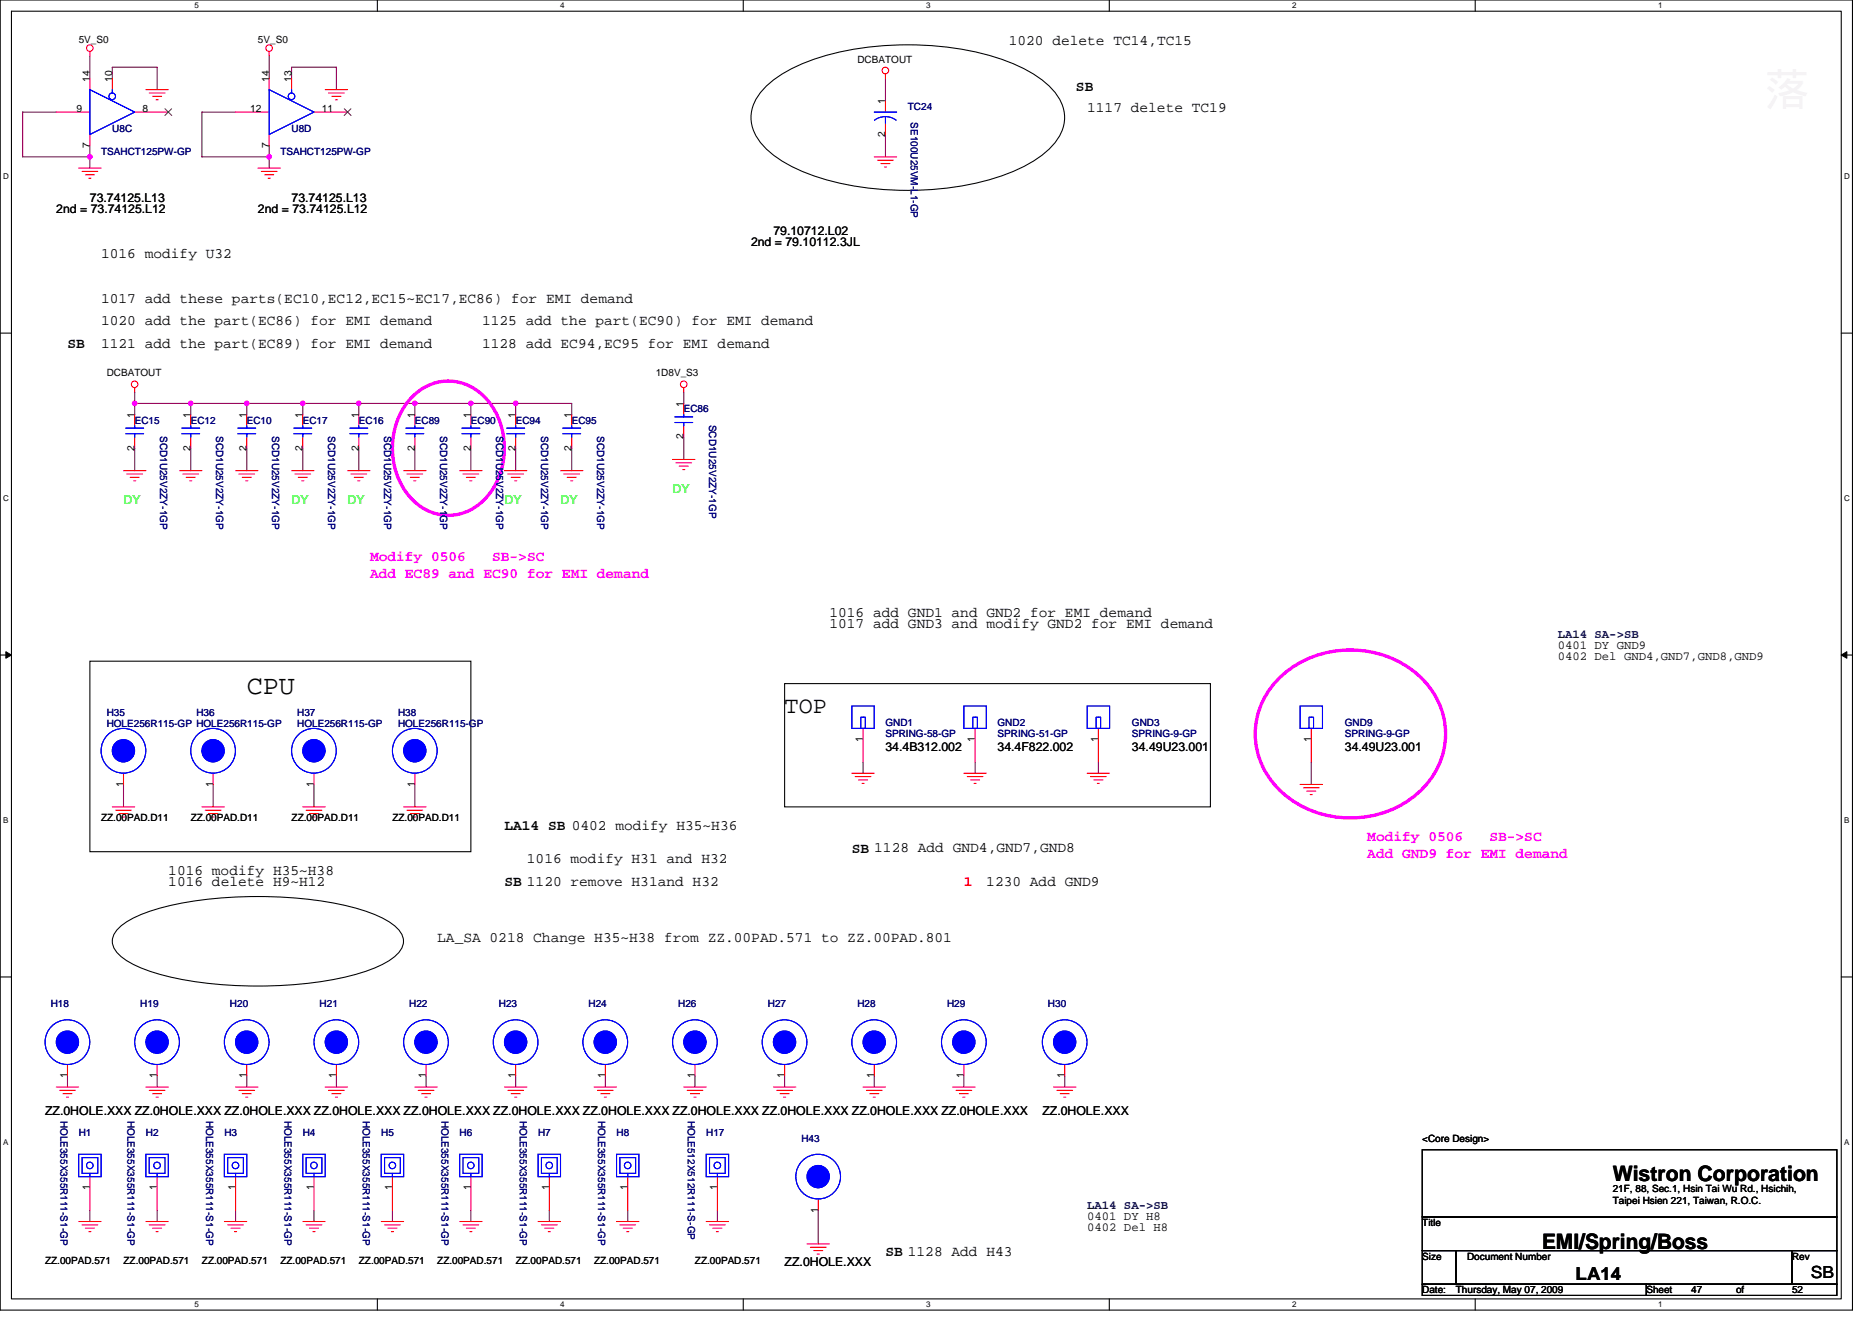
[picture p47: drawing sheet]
<svg xmlns="http://www.w3.org/2000/svg" width="297mm" height="210mm" viewBox="0 0 297 210" stroke-linecap="round" stroke-linejoin="round" font-family="sans-serif">
<defs><g id="words">
<text font-size="4.3" x="39.2" y="110.1">CPU</text>
<text font-size="3.7" x="124.5" y="113.2">TOP</text>
<g font-size="3.4">
<text x="255.9" y="187.3">Wistron Corporation</text>
<text x="244.7" y="198.2">EMI/Spring/Boss</text>
</g>
<text font-size="2.8" x="250" y="203">LA14</text>
<text font-size="2.6" x="287.4" y="202.8">SB</text>
<g font-size="2.3">
<text x="160.1" y="7.2">1020 delete TC14,TC15</text>
<text x="170.7" y="14.4">SB</text>
<text x="172.5" y="17.8">1117 delete TC19</text>
<text x="16" y="41">1016 modify U32</text>
<text x="16" y="48.1">1017 add these parts(EC10,EC12,EC15~EC17,EC86) for EMI demand</text>
<text x="16" y="51.6">1020 add the part(EC86) for EMI demand</text>
<text x="76.5" y="51.6">1125 add the part(EC90) for EMI demand</text>
<text x="10.7" y="55.3">SB</text>
<text x="16" y="55.2">1121 add the part(EC89) for EMI demand</text>
<text x="76.5" y="55.2">1128 add EC94,EC95 for EMI demand</text>
<text x="131.6" y="97.9">1016 add GND1 and GND2 for EMI demand</text>
<text x="131.6" y="99.6">1017 add GND3 and modify GND2 for EMI demand</text>
<text x="80" y="131.7">LA14 SB 0402 modify H35~H36</text>
<text x="83.6" y="137">1016 modify H31 and H32</text>
<text x="135.2" y="135.3">SB 1128 Add GND4,GND7,GND8</text>
<text x="26.7" y="138.7">1016 modify H35~H38</text>
<text x="26.7" y="140.5">1016 delete H9~H12</text>
<text x="80" y="140.6">SB 1120 remove H31and H32</text>
<text x="156.5" y="140.5">1230 Add GND9</text>
<text x="69.4" y="149.4">LA_SA 0218 Change H35~H38 from ZZ.00PAD.571 to ZZ.00PAD.801</text>
<text x="140.5" y="199.3">SB 1128 Add H43</text>
</g>
<g font-size="2.3" fill="#f0f">
<text x="58.7" y="89">Modify 0506</text>
<text x="78.1" y="89">SB-&gt;SC</text>
<text x="58.7" y="91.7">Add EC89 and EC90 for EMI demand</text>
<text x="217" y="133.5">Modify 0506</text>
<text x="217" y="136.1">Add GND9 for EMI demand</text>
<text x="236.3" y="133.5">SB-&gt;SC</text>
</g>
<text font-size="2.3" fill="#f00" x="152.9" y="140.6">1</text>
<g font-size="1.9">
<text x="8.9" y="33.8">2nd = 73.74125.L12</text>
<text x="14.3" y="32">73.74125.L13</text>
<text x="40.9" y="33.8">2nd = 73.74125.L12</text>
<text x="46.3" y="32">73.74125.L13</text>
<text x="119.2" y="39.1">2nd = 79.10112.3JL</text>
<text x="122.7" y="37.3">79.10712.L02</text>
<text x="247.2" y="102.9">0401 DY GND9</text>
<text x="247.2" y="104.7">0402 Del GND4,GND7,GND8,GND9</text>
<text x="140.5" y="119.1">34.4B312.002</text>
<text x="158.3" y="119.1">34.4F822.002</text>
<text x="179.6" y="119.1">34.49U23.001</text>
<text x="213.4" y="119.1">34.49U23.001</text>
<text x="7.2" y="176.9">ZZ.0HOLE.XXX ZZ.0HOLE.XXX ZZ.0HOLE.XXX ZZ.0HOLE.XXX ZZ.0HOLE.XXX ZZ.0HOLE.XXX ZZ.0HOLE.XXX ZZ.0HOLE.XXX ZZ.0HOLE.XXX ZZ.0HOLE.XXX ZZ.0HOLE.XXX</text>
<text x="165.4" y="176.9">ZZ.0HOLE.XXX</text>
<text x="172.5" y="193.6">0401 DY H8</text>
<text x="172.5" y="195.4">0402 Del H8</text>
<text x="124.5" y="200.9">ZZ.0HOLE.XXX</text>
</g>
<g font-size="1.9" fill="#0f0">
<text x="19.6" y="80">DY</text>
<text x="46.3" y="80">DY</text>
<text x="55.2" y="80">DY</text>
<text x="80" y="80">DY</text>
<text x="88.9" y="80">DY</text>
<text x="106.7" y="78.2">DY</text>
</g>
<g font-size="1.9" fill="#000040">
<text x="247.2" y="101.2">LA14 SA-&gt;SB</text>
<text x="172.5" y="191.9">LA14 SA-&gt;SB</text>
</g>
<g font-size="1.6">
<text x="12.5" y="6.8">5V_S0</text>
<text x="40.9" y="6.8">5V_S0</text>
<text x="136.1" y="9.9">DCBATOUT</text>
<text x="12.1" y="17.8">9</text>
<text x="14.2" y="13" transform="rotate(-90 14.2 13)">14</text>
<text x="17.8" y="13" transform="rotate(-90 17.8 13)">10</text>
<text x="22.6" y="17.8">8</text>
<text x="39.7" y="17.8">12</text>
<text x="42.7" y="13" transform="rotate(-90 42.7 13)">14</text>
<text x="46.2" y="13" transform="rotate(-90 46.2 13)">13</text>
<text x="51.1" y="17.8">11</text>
<text x="140.5" y="16.5" transform="rotate(-90 140.5 16.5)">1</text>
<text x="14.2" y="23.5" transform="rotate(-90 14.2 23.5)">7</text>
<text x="42.7" y="23.5" transform="rotate(-90 42.7 23.5)">7</text>
<text x="140.5" y="21.7" transform="rotate(-90 140.5 21.7)">2</text>
<text x="16.9" y="59.7">DCBATOUT</text>
<text x="104.1" y="59.7">1D8V_S3</text>
<text x="108.5" y="64.5" transform="rotate(-90 108.5 64.5)">1</text>
<text x="21.4" y="71.5" transform="rotate(-90 21.4 71.5)">2</text>
<text x="21.4" y="66.3" transform="rotate(-90 21.4 66.3)">1</text>
<text x="30.2" y="71.5" transform="rotate(-90 30.2 71.5)">2</text>
<text x="30.2" y="66.3" transform="rotate(-90 30.2 66.3)">1</text>
<text x="39.1" y="71.5" transform="rotate(-90 39.1 71.5)">2</text>
<text x="39.1" y="66.3" transform="rotate(-90 39.1 66.3)">1</text>
<text x="48" y="71.5" transform="rotate(-90 48 71.5)">2</text>
<text x="48" y="66.3" transform="rotate(-90 48 66.3)">1</text>
<text x="56.9" y="71.5" transform="rotate(-90 56.9 71.5)">2</text>
<text x="56.9" y="66.3" transform="rotate(-90 56.9 66.3)">1</text>
<text x="65.8" y="71.5" transform="rotate(-90 65.8 71.5)">2</text>
<text x="65.8" y="66.3" transform="rotate(-90 65.8 66.3)">1</text>
<text x="74.7" y="71.5" transform="rotate(-90 74.7 71.5)">2</text>
<text x="74.7" y="66.3" transform="rotate(-90 74.7 66.3)">1</text>
<text x="81.8" y="71.5" transform="rotate(-90 81.8 71.5)">2</text>
<text x="81.8" y="66.3" transform="rotate(-90 81.8 66.3)">1</text>
<text x="90.7" y="71.5" transform="rotate(-90 90.7 71.5)">2</text>
<text x="90.7" y="66.3" transform="rotate(-90 90.7 66.3)">1</text>
<text x="108.5" y="69.7" transform="rotate(-90 108.5 69.7)">2</text>
<text x="136.9" y="117.7" transform="rotate(-90 136.9 117.7)">1</text>
<text x="154.7" y="117.7" transform="rotate(-90 154.7 117.7)">1</text>
<text x="174.3" y="117.7" transform="rotate(-90 174.3 117.7)">1</text>
<text x="208" y="117.7" transform="rotate(-90 208 117.7)">1</text>
<text x="19.6" y="124.8" transform="rotate(-90 19.6 124.8)">1</text>
<text x="33.8" y="124.8" transform="rotate(-90 33.8 124.8)">1</text>
<text x="49.8" y="124.8" transform="rotate(-90 49.8 124.8)">1</text>
<text x="65.8" y="124.8" transform="rotate(-90 65.8 124.8)">1</text>
<text x="16" y="130.3">ZZ.00PAD.D11</text>
<text x="30.3" y="130.3">ZZ.00PAD.D11</text>
<text x="46.3" y="130.3">ZZ.00PAD.D11</text>
<text x="62.3" y="130.3">ZZ.00PAD.D11</text>
<text x="10.7" y="171.1" transform="rotate(-90 10.7 171.1)">1</text>
<text x="24.9" y="171.1" transform="rotate(-90 24.9 171.1)">1</text>
<text x="39.1" y="171.1" transform="rotate(-90 39.1 171.1)">1</text>
<text x="53.4" y="171.1" transform="rotate(-90 53.4 171.1)">1</text>
<text x="67.6" y="171.1" transform="rotate(-90 67.6 171.1)">1</text>
<text x="81.8" y="171.1" transform="rotate(-90 81.8 171.1)">1</text>
<text x="96" y="171.1" transform="rotate(-90 96 171.1)">1</text>
<text x="110.3" y="171.1" transform="rotate(-90 110.3 171.1)">1</text>
<text x="124.5" y="171.1" transform="rotate(-90 124.5 171.1)">1</text>
<text x="138.7" y="171.1" transform="rotate(-90 138.7 171.1)">1</text>
<text x="152.9" y="171.1" transform="rotate(-90 152.9 171.1)">1</text>
<text x="168.9" y="171.1" transform="rotate(-90 168.9 171.1)">1</text>
<text x="225.7" y="181.2">&lt;Core Design&gt;</text>
<text x="14.2" y="188.8" transform="rotate(-90 14.2 188.8)">1</text>
<text x="24.9" y="188.8" transform="rotate(-90 24.9 188.8)">1</text>
<text x="37.4" y="188.8" transform="rotate(-90 37.4 188.8)">1</text>
<text x="49.8" y="188.8" transform="rotate(-90 49.8 188.8)">1</text>
<text x="62.2" y="188.8" transform="rotate(-90 62.2 188.8)">1</text>
<text x="74.7" y="188.8" transform="rotate(-90 74.7 188.8)">1</text>
<text x="87.1" y="188.8" transform="rotate(-90 87.1 188.8)">1</text>
<text x="99.6" y="188.8" transform="rotate(-90 99.6 188.8)">1</text>
<text x="113.8" y="188.8" transform="rotate(-90 113.8 188.8)">1</text>
<text x="255.9" y="189.2">21F, 88, Sec.1, Hsin Tai Wu Rd., Hsichih,</text>
<text x="255.9" y="191">Taipei Hsien 221, Taiwan, R.O.C.</text>
<text x="129.8" y="192.4" transform="rotate(-90 129.8 192.4)">1</text>
<text x="225.7" y="194.5">Title</text>
<text x="7.2" y="200.6">ZZ.00PAD.571</text>
<text x="19.6" y="200.6">ZZ.00PAD.571</text>
<text x="32" y="200.6">ZZ.00PAD.571</text>
<text x="44.5" y="200.6">ZZ.00PAD.571</text>
<text x="56.9" y="200.6">ZZ.00PAD.571</text>
<text x="69.4" y="200.6">ZZ.00PAD.571</text>
<text x="81.8" y="200.6">ZZ.00PAD.571</text>
<text x="94.3" y="200.6">ZZ.00PAD.571</text>
<text x="110.3" y="200.6">ZZ.00PAD.571</text>
<text x="225.7" y="199.8">Size</text>
<text x="232.8" y="199.8">Document Number</text>
<text x="284.3" y="199.8">Rev</text>
<text x="225.7" y="205.2">Date:</text>
<text x="231" y="205.2">Thursday, May 07, 2009</text>
<text x="261.2" y="205.2">Sheet</text>
<text x="268.3" y="205.2">47</text>
<text x="275.5" y="205.2">of</text>
<text x="284.3" y="205.2">52</text>
</g>
<g font-size="1.6" fill="#000080">
<text x="144.1" y="17.4">TC24</text>
<text x="17.8" y="21">U8C</text>
<text x="46.3" y="21">U8D</text>
<text x="144.5" y="19.4" transform="rotate(90 144.5 19.4)">SE100U25VM-L1-GP</text>
<text x="16" y="24.5">TSAHCT125PW-GP</text>
<text x="44.5" y="24.5">TSAHCT125PW-GP</text>
<text x="108.5" y="65.4">EC86</text>
<text x="21.4" y="67.2">EC15</text>
<text x="25.4" y="69.2" transform="rotate(90 25.4 69.2)">SCD1U25V2ZY-1GP</text>
<text x="30.3" y="67.2">EC12</text>
<text x="34.3" y="69.2" transform="rotate(90 34.3 69.2)">SCD1U25V2ZY-1GP</text>
<text x="39.2" y="67.2">EC10</text>
<text x="43.2" y="69.2" transform="rotate(90 43.2 69.2)">SCD1U25V2ZY-1GP</text>
<text x="48" y="67.2">EC17</text>
<text x="52.1" y="69.2" transform="rotate(90 52.1 69.2)">SCD1U25V2ZY-1GP</text>
<text x="56.9" y="67.2">EC16</text>
<text x="61" y="69.2" transform="rotate(90 61 69.2)">SCD1U25V2ZY-1GP</text>
<text x="65.8" y="67.2">EC89</text>
<text x="69.8" y="69.2" transform="rotate(90 69.8 69.2)">SCD1U25V2ZY-1GP</text>
<text x="74.7" y="67.2">EC90</text>
<text x="78.7" y="69.2" transform="rotate(90 78.7 69.2)">SCD1U25V2ZY-1GP</text>
<text x="81.8" y="67.2">EC94</text>
<text x="85.8" y="69.2" transform="rotate(90 85.8 69.2)">SCD1U25V2ZY-1GP</text>
<text x="90.7" y="67.2">EC95</text>
<text x="94.7" y="69.2" transform="rotate(90 94.7 69.2)">SCD1U25V2ZY-1GP</text>
<text x="112.5" y="67.4" transform="rotate(90 112.5 67.4)">SCD1U25V2ZY-1GP</text>
<text x="16.9" y="113.6">H35</text>
<text x="31.2" y="113.6">H36</text>
<text x="47.2" y="113.6">H37</text>
<text x="63.2" y="113.6">H38</text>
<text x="16.9" y="115.4">HOLE256R115-GP HOLE256R115-GP</text>
<text x="47.2" y="115.4">HOLE256R115-GP</text>
<text x="63.2" y="115.4">HOLE256R115-GP</text>
<text x="140.5" y="115.2">GND1</text>
<text x="140.5" y="117">SPRING-58-GP</text>
<text x="158.3" y="115.2">GND2</text>
<text x="158.3" y="117">SPRING-51-GP</text>
<text x="179.6" y="115.2">GND3</text>
<text x="179.6" y="117">SPRING-9-GP</text>
<text x="213.4" y="115.2">GND9</text>
<text x="213.4" y="117">SPRING-9-GP</text>
<text x="8" y="159.8">H18</text>
<text x="22.3" y="159.8">H19</text>
<text x="36.5" y="159.8">H20</text>
<text x="50.7" y="159.8">H21</text>
<text x="64.9" y="159.8">H22</text>
<text x="79.2" y="159.8">H23</text>
<text x="93.4" y="159.8">H24</text>
<text x="107.6" y="159.8">H26</text>
<text x="121.8" y="159.8">H27</text>
<text x="136.1" y="159.8">H28</text>
<text x="150.3" y="159.8">H29</text>
<text x="166.3" y="159.8">H30</text>
<text x="9.6" y="177.8" transform="rotate(90 9.6 177.8)">HOLE355X355R111-S1-GP</text>
<text x="20.3" y="177.8" transform="rotate(90 20.3 177.8)">HOLE355X355R111-S1-GP</text>
<text x="32.7" y="177.8" transform="rotate(90 32.7 177.8)">HOLE355X355R111-S1-GP</text>
<text x="45.1" y="177.8" transform="rotate(90 45.1 177.8)">HOLE355X355R111-S1-GP</text>
<text x="57.6" y="177.8" transform="rotate(90 57.6 177.8)">HOLE355X355R111-S1-GP</text>
<text x="70" y="177.8" transform="rotate(90 70 177.8)">HOLE355X355R111-S1-GP</text>
<text x="82.5" y="177.8" transform="rotate(90 82.5 177.8)">HOLE355X355R111-S1-GP</text>
<text x="94.9" y="177.8" transform="rotate(90 94.9 177.8)">HOLE355X355R111-S1-GP</text>
<text x="109.2" y="177.8" transform="rotate(90 109.2 177.8)">HOLE512X512R111-S-GP</text>
<text x="12.5" y="180.3">H1</text>
<text x="23.2" y="180.3">H2</text>
<text x="35.6" y="180.3">H3</text>
<text x="48" y="180.3">H4</text>
<text x="60.5" y="180.3">H5</text>
<text x="72.9" y="180.3">H6</text>
<text x="85.4" y="180.3">H7</text>
<text x="97.8" y="180.3">H8</text>
<text x="112.1" y="180.3">H17</text>
<text x="127.2" y="181.2">H43</text>
</g>
<g font-size="1.3">
<text x="30.8" y="1.3">5</text>
<text x="88.9" y="1.3">4</text>
<text x="147" y="1.3">3</text>
<text x="205" y="1.3">2</text>
<text x="263.1" y="1.3">1</text>
<text x=".5" y="28.4">D</text>
<text x="292.6" y="28.4">D</text>
<text x=".5" y="79.5">C</text>
<text x="292.6" y="79.5">C</text>
<text x=".5" y="130.6">B</text>
<text x="292.6" y="130.6">B</text>
<text x=".5" y="181.7">A</text>
<text x="292.6" y="181.7">A</text>
<text x="30.8" y="207.4">5</text>
<text x="88.9" y="207.4">4</text>
<text x="147" y="207.4">3</text>
<text x="205" y="207.4">2</text>
<text x="263.1" y="207.4">1</text>
</g>
</g></defs>
<path d="M0 0h293.9v207.9h-293.9zM1.8 1.8h290.4v204.3h-290.4z" fill="none" stroke="#000" stroke-width=".17"/>
<g fill="#fff">
<path d="M30.8 .2h.7v1.4h-.7z"/>
<path d="M30.8 206.3h.7v1.4h-.7z"/>
</g>
<path d="M59.9 0v1.8M59.9 206.1v1.8" fill="none" stroke="#000" stroke-width=".17"/>
<g fill="#fff">
<path d="M88.9 .2h.7v1.4h-.7z"/>
<path d="M88.9 206.3h.7v1.4h-.7z"/>
</g>
<path d="M117.9 0v1.8M117.9 206.1v1.8" fill="none" stroke="#000" stroke-width=".17"/>
<g fill="#fff">
<path d="M147 .2h.7v1.4h-.7z"/>
<path d="M147 206.3h.7v1.4h-.7z"/>
</g>
<path d="M176 0v1.8M176 206.1v1.8" fill="none" stroke="#000" stroke-width=".17"/>
<g fill="#fff">
<path d="M205 .2h.7v1.4h-.7z"/>
<path d="M205 206.3h.7v1.4h-.7z"/>
</g>
<path d="M234.1 0v1.8M234.1 206.1v1.8" fill="none" stroke="#000" stroke-width=".17"/>
<g fill="#fff">
<path d="M263.1 .2h.7v1.4h-.7z"/>
<path d="M263.1 206.3h.7v1.4h-.7z"/>
<path d="M.5 27.3h.9v1.4h-.9z"/>
<path d="M292.6 27.3h.9v1.4h-.9z"/>
<path d="M.5 78.4h.9v1.4h-.9z"/>
<path d="M292.6 78.4h.9v1.4h-.9z"/>
</g>
<path d="M0 52.9h1.8M292.2 52.9h1.7" fill="none" stroke="#000" stroke-width=".17"/>
<g fill="#fff">
<path d="M.5 129.5h.8v1.4h-.8z"/>
<path d="M292.6 129.5h.9v1.4h-.9z"/>
</g>
<path d="M0 103.9h1.8M292.2 103.9h1.7" fill="none" stroke="#000" stroke-width=".17"/>
<path d="M.9 103.4l.9 .5-.9 .5zM292.2 103.9l.8-.5v1z" fill="#000" stroke="#000" stroke-width=".16"/>
<g fill="#fff">
<path d="M.5 180.5h.8v1.4h-.8z"/>
<path d="M292.6 180.5h.9v1.4h-.9z"/>
</g>
<g fill="none" stroke="#000" stroke-width=".17">
<path d="M121.6 13.7a24.9 24.9 0 0 1 11.8-5.5 49.5 49.5 0 0 1 26.7 1.6 17.5 17.5 0 0 1 7.3 4.8 6 6 0 0 1 0 8.1 17.5 17.5 0 0 1-7.3 4.8 48.6 48.6 0 0 1-32.1 0 17.5 17.5 0 0 1-7.3-4.8 6 6 0 0 1 0-8.1zM14.3 104.9h60.4v30.2h-60.4zM124.5 108.5h67.6v19.5h-67.6zM0 155h1.8M18.9 147.2a16.8 16.8 0 0 1 7.3-3.3 67.5 67.5 0 0 1 29.4 0 16.9 16.9 0 0 1 7.4 3.3 2.66 2.66 0 0 1 0 4.2 16.9 16.9 0 0 1-7.4 3.4 67.2 67.2 0 0 1-29.4 0 16.9 16.9 0 0 1-7.3-3.4 2.66 2.66 0 0 1 0-4.2zM292.2 155h1.7M225.7 182.4h65.8v10.7h-65.8zM225.7 193.1h65.8v5.3h-65.8zM225.7 198.4h5.3v5.4h-5.3zM231 198.4h53.3v5.4h-53.3zM284.3 198.4h7.2v5.4h-7.2zM225.7 203.8h35.5v1.7h-35.5z"/>
<path d="M261.2 203.8h30.3v1.7h-30.3z"/>
</g>
<g fill="none" stroke="#800040" stroke-width=".17">
<path d="M8.9 17.8h-5.3v7.1h10.7M14.3 8.9v3.5M17.8 12.4v-1.7h7.1v3.5M37.4 17.8h-5.4v7.1h10.7M42.7 8.9v3.5M46.3 12.4v-1.7h7.1v3.5M140.5 12.4v3.6M14.3 23.1v3.6M42.7 23.1v3.6M140.5 21.3v3.6M21.4 64h35.5M21.4 62.2v3.6"/>
<path d="M21.4 71.1v3.6M30.3 64v1.8M30.3 71.1v3.6M39.2 71.1v3.6M39.2 64v1.8M48 64v1.8M48 71.1v3.6M56.9 64v1.8M56.9 64h8.9v1.8M56.9 71.1v3.6M65.8 64h24.9v1.8M65.8 71.1v3.6"/>
<path d="M74.7 64v1.8M74.7 71.1v3.6M81.8 64v1.8M81.8 71.1v3.6M90.7 71.1v3.6M108.5 62.2v1.8M108.5 69.3v3.6M19.6 124.5v3.5M33.8 124.5v3.5M49.8 124.5v3.5M65.8 124.5v3.5M136.9 120.9v1.8"/>
<path d="M154.7 120.9v1.8M174.3 120.9v1.8M208.1 120.9v3.6M10.7 170.7v1.8M24.9 170.7v1.8M39.2 170.7v1.8M53.4 170.7v1.8M67.6 170.7v1.8M81.8 170.7v1.8M96.1 170.7v1.8M110.3 170.7v1.8M124.5 170.7v1.8"/>
<path d="M138.7 170.7v1.8M152.9 170.7v1.8M168.9 170.7v1.8M14.3 192v1.8M24.9 192v1.8M37.4 192v1.8M49.8 192v1.8M62.3 192v1.8M74.7 192v1.8M87.2 192v1.8M99.6 192v1.8M113.8 192v1.8"/>
<path d="M129.8 192v5.4"/>
</g>
<g fill="#f0f" stroke="#f0f" stroke-width=".17">
<circle cx="14.3" cy="24.9" r=".35"/>
<circle cx="42.7" cy="24.9" r=".35"/>
<circle cx="56.9" cy="64" r=".35"/>
<circle cx="48" cy="64" r=".35"/>
<circle cx="39.1" cy="64" r=".35"/>
<circle cx="30.3" cy="64" r=".35"/>
<circle cx="21.4" cy="64" r=".35"/>
<circle cx="65.8" cy="64" r=".35"/>
<circle cx="74.7" cy="64" r=".35"/>
<circle cx="81.8" cy="64" r=".35"/>
</g>
<g fill="none" stroke="#f00" stroke-width=".17">
<path d="M8.9 17.8h5.4M14.3 8.2v.7M14.3 12.4v1.8M17.8 12.4v1.8M21.4 17.8h5.3M23.2 14.2h3.5M23.7 14.8h2.5M24.2 15.3h1.5M24.8 15.8h.3M37.4 17.8h5.3M42.7 8.2v.7M42.7 12.4v1.8"/>
<path d="M46.3 12.4v1.8M49.8 17.8h5.4M51.6 14.2h3.6M52.1 14.8h2.5M52.7 15.3h1.4M53.2 15.8h.3M140.5 11.7v.7M140.5 16v1.8M140.5 19.6v1.7M12.5 26.7h3.5M13 27.2h2.5M13.5 27.7h1.5"/>
<path d="M14.1 28.3h.3M14.3 21.3v1.8M40.9 26.7h3.6M41.5 27.2h2.5M42 27.7h1.4M42.5 28.3h.4M42.7 21.3v1.8M138.7 24.9h3.6M139.3 25.4h2.4M139.8 26h1.4M140.3 26.5h.4M19.6 74.7h3.6"/>
<path d="M20.1 75.2h2.5M20.7 75.7h1.4M21.2 76.3h.3M21.4 61.5v.7M21.4 65.8v1.8M21.4 69.3v1.8M28.5 74.7h3.5M29 75.2h2.5M29.5 75.7h1.5M30.1 76.3h.3M30.3 65.8v1.8M30.3 69.3v1.8"/>
<path d="M37.4 74.7h3.5M37.9 75.2h2.5M38.4 75.7h1.5M39 76.3h.3M39.2 65.8v1.8M39.2 69.3v1.8M46.3 74.7h3.5M46.8 75.2h2.5M47.3 75.7h1.5M47.9 76.3h.3M48 65.8v1.8M48 69.3v1.8"/>
<path d="M55.2 74.7h3.5M55.7 75.2h2.5M56.2 75.7h1.5M56.8 76.3h.3M56.9 65.8v1.8M56.9 69.3v1.8M64 74.7h3.6M64.6 75.2h2.5M65.1 75.7h1.4M65.7 76.3h.3M65.8 65.8v1.8M65.8 69.3v1.8"/>
<path d="M72.9 74.7h3.6M73.5 75.2h2.5M74 75.7h1.4M74.5 76.3h.4M74.7 65.8v1.8M74.7 69.3v1.8M80 74.7h3.6M80.6 75.2h2.5M81.1 75.7h1.4M81.7 76.3h.3M81.8 65.8v1.8M81.8 69.3v1.8"/>
<path d="M88.9 74.7h3.6M89.5 75.2h2.5M90 75.7h1.4M90.5 76.3h.4M90.7 65.8v1.8M90.7 69.3v1.8M106.7 72.9h3.6M107.2 73.4h2.5M107.8 74h1.4M108.3 74.5h.4M108.5 61.5v.7M108.5 64v1.8"/>
<path d="M108.5 67.6v1.7M136.9 115.6v5.3M154.7 115.6v5.3M174.3 115.6v5.3M208.1 115.6v5.3M17.8 128h3.6M18.3 128.5h2.5M18.9 129.1h1.4M19.4 129.6h.4M19.6 122.7v1.8M32 128h3.6M32.6 128.5h2.5"/>
<path d="M33.1 129.1h1.4M33.7 129.6h.3M33.8 122.7v1.8M48 128h3.6M48.6 128.5h2.5M49.1 129.1h1.4M49.7 129.6h.3M49.8 122.7v1.8M64 128h3.6M64.6 128.5h2.5M65.1 129.1h1.4M65.7 129.6h.3"/>
<path d="M65.8 122.7v1.8M135.2 122.7h3.5M135.7 123.2h2.5M136.2 123.7h1.5M136.8 124.3h.3M152.9 122.7h3.6M153.5 123.2h2.5M154 123.7h1.4M154.6 124.3h.3M172.5 122.7h3.6M173 123.2h2.5M173.6 123.7h1.4"/>
<path d="M174.1 124.3h.4M206.3 124.5h3.5M206.8 125h2.5M207.3 125.5h1.5M207.9 126.1h.3M8.9 172.5h3.6M9.5 173h2.5M10 173.5h1.4M10.5 174.1h.4M10.7 168.9v1.8M23.2 172.5h3.5M23.7 173h2.5"/>
<path d="M24.2 173.5h1.5M24.8 174.1h.3M24.9 168.9v1.8M37.4 172.5h3.5M37.9 173h2.5M38.4 173.5h1.5M39 174.1h.3M39.2 168.9v1.8M51.6 172.5h3.6M52.1 173h2.5M52.7 173.5h1.4M53.2 174.1h.3"/>
<path d="M53.4 168.9v1.8M65.8 172.5h3.6M66.4 173h2.5M66.9 173.5h1.4M67.4 174.1h.4M67.6 168.9v1.8M80 172.5h3.6M80.6 173h2.5M81.1 173.5h1.4M81.7 174.1h.3M81.8 168.9v1.8M94.3 172.5h3.5"/>
<path d="M94.8 173h2.5M95.3 173.5h1.5M95.9 174.1h.3M96.1 168.9v1.8M108.5 172.5h3.6M109 173h2.5M109.6 173.5h1.4M110.1 174.1h.3M110.3 168.9v1.8M122.7 172.5h3.6M123.3 173h2.4M123.8 173.5h1.4"/>
<path d="M124.3 174.1h.4M124.5 168.9v1.8M136.9 172.5h3.6M137.5 173h2.5M138 173.5h1.4M138.6 174.1h.3M138.7 168.9v1.8M151.2 172.5h3.5M151.7 173h2.5M152.2 173.5h1.5M152.8 174.1h.3M152.9 168.9v1.8"/>
<path d="M167.2 172.5h3.5M167.7 173h2.5M168.2 173.5h1.5M168.8 174.1h.3M168.9 168.9v1.8M12.5 193.8h3.5M13 194.3h2.5M13.5 194.9h1.5M14.1 195.4h.3M14.3 186.7v5.3M23.2 193.8h3.5M23.7 194.3h2.5"/>
<path d="M24.2 194.9h1.5M24.8 195.4h.3M24.9 186.7v5.3M35.6 193.8h3.6M36.1 194.3h2.5M36.7 194.9h1.4M37.2 195.4h.3M37.4 186.7v5.3M48 193.8h3.6M48.6 194.3h2.5M49.1 194.9h1.4M49.7 195.4h.3"/>
<path d="M49.8 186.7v5.3M60.5 193.8h3.5M61 194.3h2.5M61.5 194.9h1.5M62.1 195.4h.3M62.3 186.7v5.3M72.9 193.8h3.6M73.5 194.3h2.5M74 194.9h1.4M74.5 195.4h.4M74.7 186.7v5.3M85.4 193.8h3.5"/>
<path d="M85.9 194.3h2.5M86.4 194.9h1.5M87 195.4h.3M87.2 186.7v5.3M97.8 193.8h3.6M98.4 194.3h2.5M98.9 194.9h1.4M99.4 195.4h.4M99.6 186.7v5.3M112.1 193.8h3.5M112.6 194.3h2.5M113.1 194.9h1.5"/>
<path d="M113.7 195.4h.3M113.8 186.7v5.3M128.1 197.4h3.5M128.6 197.9h2.5M129.1 198.4h1.5M129.7 199h.3M129.8 190.2v1.8"/>
<circle cx="14.2" cy="7.6" r=".52"/>
<circle cx="42.7" cy="7.6" r=".52"/>
<circle cx="140.5" cy="11.2" r=".52"/>
<circle cx="21.4" cy="61" r=".52"/>
<circle cx="108.5" cy="61" r=".52"/>
</g>
<path d="M65.2 63.1a7.9 7.9 0 0 1 12.6 .9 12.1 12.1 0 0 1-1.6 15.9 7.9 7.9 0 0 1-11.7-1.7 12.2 12.2 0 0 1 .7-15.1zM203.1 107.5a16.4 16.4 0 0 1 23.4 1.1 12.2 12.2 0 0 1-2.1 17.7 16.4 16.4 0 0 1-22.3-2 12.2 12.2 0 0 1 1-16.8z" fill="none" stroke="#f0f" stroke-width=".53"/>
<g fill="#00f" stroke="#00f" stroke-width=".17">
<circle cx="81.8" cy="165.3" r="1.77"/>
<circle cx="53.4" cy="165.3" r="1.77"/>
<circle cx="39.1" cy="165.3" r="1.77"/>
<circle cx="10.7" cy="165.3" r="1.77"/>
<circle cx="67.6" cy="165.3" r="1.77"/>
<circle cx="129.8" cy="186.7" r="1.77"/>
<circle cx="152.9" cy="165.3" r="1.77"/>
<circle cx="65.8" cy="119.1" r="1.77"/>
<circle cx="124.5" cy="165.3" r="1.77"/>
<circle cx="168.9" cy="165.3" r="1.77"/>
<circle cx="138.7" cy="165.3" r="1.77"/>
<circle cx="96" cy="165.3" r="1.77"/>
<circle cx="19.6" cy="119.1" r="1.77"/>
<circle cx="110.3" cy="165.3" r="1.77"/>
<circle cx="33.8" cy="119.1" r="1.77"/>
<circle cx="24.9" cy="165.3" r="1.77"/>
<circle cx="49.8" cy="119.1" r="1.77"/>
</g>
<g fill="none" stroke="#00f" stroke-width=".17">
<path d="M14.3 14.2l7.1 3.6-7.1 3.5zM17.8 14.2v.6M42.7 14.2l7.1 3.6-7.1 3.5zM46.3 14.2v.6M138.7 17.8h3.6M138.8 19.1a2.86 2.86 0 0 1 3.4 0M140.5 18.5v1.1M20 67.9h2.8M20 68.8h2.8M21.4 67.6v.3M21.4 68.8v.5M28.8 67.9h2.9"/>
<path d="M28.8 68.8h2.9M30.3 67.6v.3M30.3 68.8v.5M37.7 67.9h2.9M37.7 68.8h2.9M39.2 67.6v.3M39.2 68.8v.5M46.6 67.9h2.9M46.6 68.8h2.9M48 67.6v.3M48 68.8v.5M55.5 67.9h2.9"/>
<path d="M55.5 68.8h2.9M56.9 67.6v.3M56.9 68.8v.5M64.4 67.9h2.8M64.4 68.8h2.8M65.8 67.6v.3M65.8 68.8v.5M73.3 67.9h2.8M73.3 68.8h2.8M74.7 67.6v.3M74.7 68.8v.5M80.4 67.9h2.8"/>
<path d="M80.4 68.8h2.8M81.8 67.6v.3M81.8 68.8v.5M89.3 67.9h2.8M89.3 68.8h2.8M90.7 67.6v.3M90.7 68.8v.5M107.1 66.1h2.8M107.1 67h2.8M108.5 65.8v.3M108.5 67v.6M135.2 112h3.5v3.6h-3.5z"/>
<path d="M136.6 113.8h.7v1.8h-.7zM152.9 112h3.6v3.6h-3.6zM154.4 113.8h.7v1.8h-.7zM172.5 112h3.6v3.6h-3.6zM173.9 113.8h.7v1.8h-.7zM206.3 112h3.5v3.6h-3.5zM207.7 113.8h.7v1.8h-.7zM12.5 183.1h3.5v3.6h-3.5zM13 183.7h2.5v2.5h-2.5zM14.3 186.2v.5M23.2 183.1h3.5v3.6h-3.5zM23.7 183.7h2.5v2.5h-2.5z"/>
<path d="M24.9 186.2v.5M35.6 183.1h3.6v3.6h-3.6zM36.1 183.7h2.5v2.5h-2.5zM37.4 186.2v.5M48 183.1h3.6v3.6h-3.6zM48.6 183.7h2.5v2.5h-2.5zM49.8 186.2v.5M60.5 183.1h3.5v3.6h-3.5zM61 183.7h2.5v2.5h-2.5zM62.3 186.2v.5M72.9 183.1h3.6v3.6h-3.6zM73.5 183.7h2.5v2.5h-2.5z"/>
<path d="M74.7 186.2v.5M85.4 183.1h3.5v3.6h-3.5zM85.9 183.7h2.5v2.5h-2.5zM87.2 186.2v.5M97.8 183.1h3.6v3.6h-3.6zM98.4 183.7h2.5v2.5h-2.5zM99.6 186.2v.5M112.1 183.1h3.5v3.6h-3.5zM112.6 183.7h2.5v2.5h-2.5zM113.8 186.2v.5"/>
<circle cx="17.8" cy="15.3" r=".53"/>
<circle cx="46.2" cy="15.3" r=".53"/>
<circle cx="19.6" cy="119.1" r="3.5"/>
<circle cx="33.8" cy="119.1" r="3.5"/>
<circle cx="49.8" cy="119.1" r="3.5"/>
<circle cx="65.8" cy="119.1" r="3.5"/>
<circle cx="10.7" cy="165.3" r="3.5"/>
<circle cx="24.9" cy="165.3" r="3.5"/>
<circle cx="39.1" cy="165.3" r="3.5"/>
<circle cx="53.4" cy="165.3" r="3.5"/>
<circle cx="67.6" cy="165.3" r="3.5"/>
<circle cx="81.8" cy="165.3" r="3.5"/>
<circle cx="96" cy="165.3" r="3.5"/>
<circle cx="110.3" cy="165.3" r="3.5"/>
<circle cx="124.5" cy="165.3" r="3.5"/>
<circle cx="138.7" cy="165.3" r="3.5"/>
<circle cx="152.9" cy="165.3" r="3.5"/>
<circle cx="168.9" cy="165.3" r="3.5"/>
<circle cx="14.2" cy="184.9" r=".52"/>
<circle cx="24.9" cy="184.9" r=".52"/>
<circle cx="37.4" cy="184.9" r=".52"/>
<circle cx="49.8" cy="184.9" r=".52"/>
<circle cx="62.3" cy="184.9" r=".52"/>
<circle cx="74.7" cy="184.9" r=".52"/>
<circle cx="87.1" cy="184.9" r=".52"/>
<circle cx="99.6" cy="184.9" r=".52"/>
<circle cx="113.8" cy="184.9" r=".52"/>
<circle cx="129.8" cy="186.7" r="3.5"/>
</g>
<path d="M26.2 17.3l1.1 1M27.2 17.3l-1 1M54.6 17.3l1.1 1M55.7 17.3l-1.1 1" fill="none" stroke="#804000" stroke-width=".16"/>
<use href="#words"/>
</svg>
